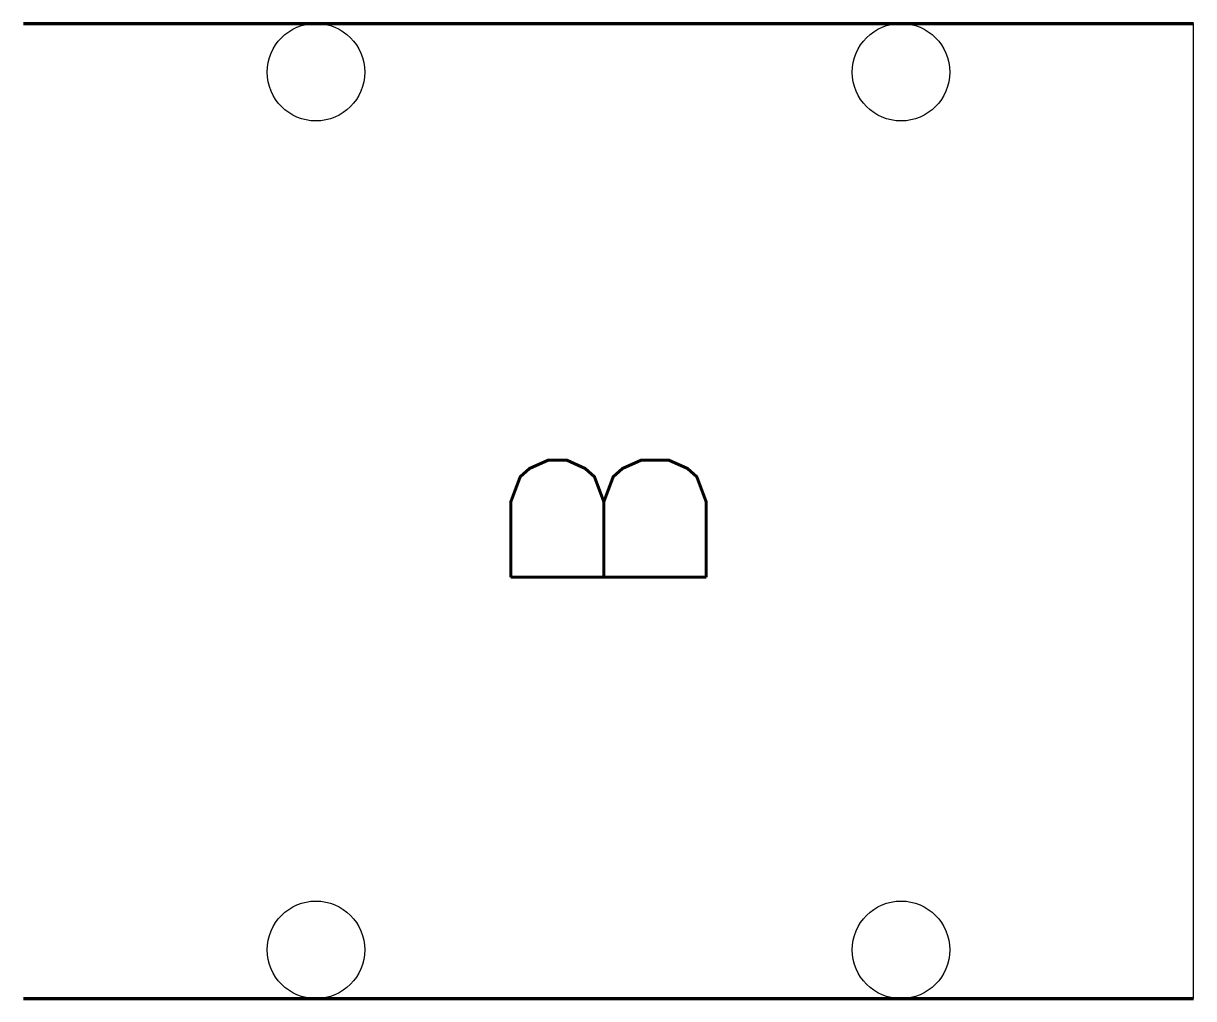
# Model space of a CAD drawing. Header units: millimetres. Extents: x 210 to 222, y 190 to 200.
import ezdxf
from ezdxf.enums import TextEntityAlignment as Align

# ---------------------------------------------------------------- set-up
doc = ezdxf.new("R2010")
doc.units = ezdxf.units.MM
doc.header["$MEASUREMENT"] = 0
doc.layers.get('0').update_dxf_attribs({"linetype": 'CONTINUOUS'})
doc.styles.add('ROMANS', font='romans')

msp = doc.modelspace()

# ---------------------------------------------------------------- linework, layer by layer
at = {"color": 5, "lineweight": 80}
for p, q in [((210, 200), (222, 200)), ((210, 190), (222, 190))]:
    msp.add_line(p, q, dxfattribs=at)
at = {"color": 7}
msp.add_line((222, 190), (222, 200), dxfattribs=at)
at = {"color": 5}
for centre in [(213, 199.5), (219, 199.5), (213, 190.5), (219, 190.5)]:
    msp.add_circle(centre, 0.5, dxfattribs=at)

# ---------------------------------------------------------------- texts
at = {"color": 7, "style": 'ROMANS'}
msp.add_attdef('B', text='', height=2, rotation=90, dxfattribs=at).set_placement((216, 194.88), align=Align.MIDDLE_CENTER)

doc.saveas('drawing.dxf')
